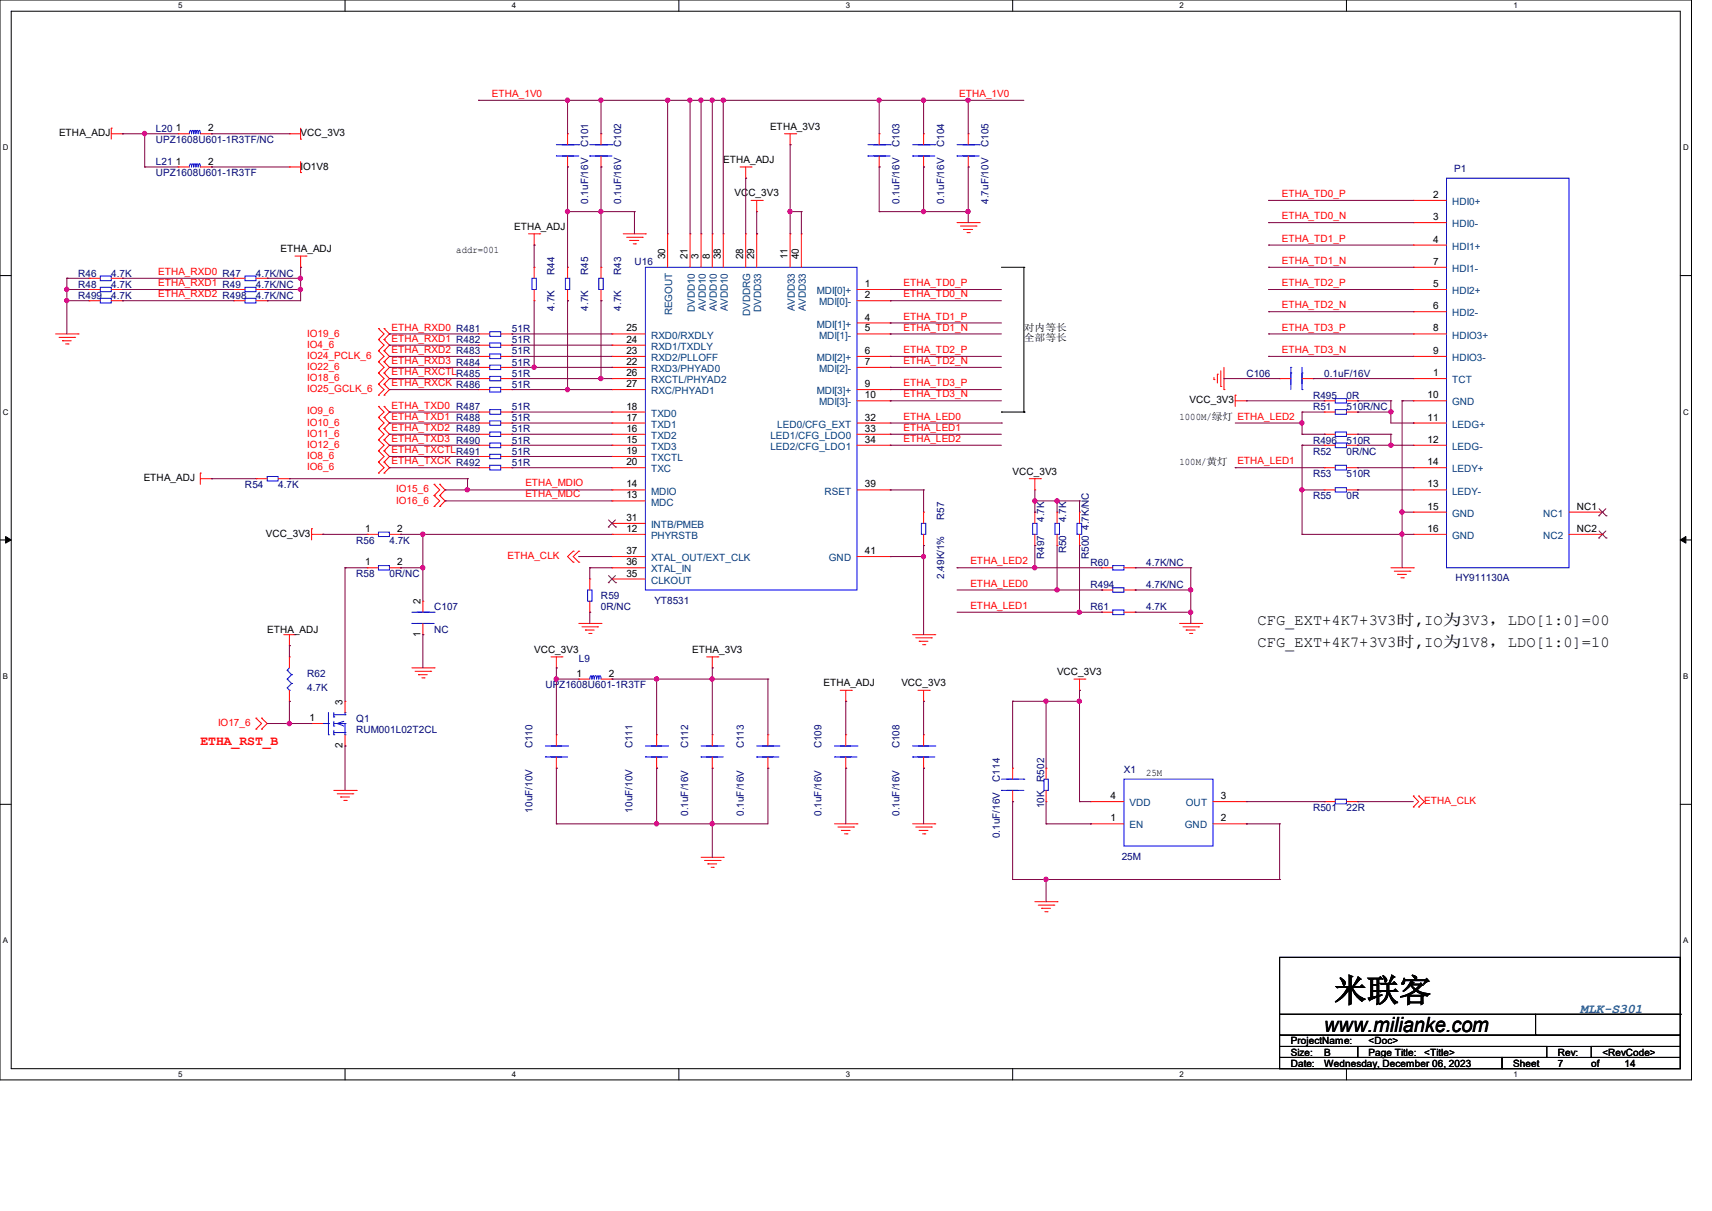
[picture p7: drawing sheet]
<svg xmlns="http://www.w3.org/2000/svg" width="297mm" height="210mm" viewBox="0 0 297 210" stroke-linecap="round" stroke-linejoin="round" font-family="sans-serif">
<defs><g id="words">
<text font-size="5.6" x="231.5" y="173.7">米联客</text>
<text font-size="3.6" x="229.7" y="178.9">www.milianke.com</text>
<g font-size="2.7">
<text x="218.1" y="108.3">CFG_EXT+4K7+3V3时,IO为3V3，LDO[1:0]=00</text>
<text x="218.1" y="112.2">CFG_EXT+4K7+3V3时,IO为1V8，LDO[1:0]=10</text>
</g>
<text font-size="2.3" fill="#f00" x="34.8" y="129.3">ETHA_RST_B</text>
<text font-size="2.3" fill="#008080" x="274.2" y="175.6">MLK-S301</text>
<g font-size="1.7" fill="#f00">
<text x="85.3" y="16.8">ETHA_1V0</text>
<text x="166.4" y="16.8">ETHA_1V0</text>
<text x="222.4" y="34.2">ETHA_TD0_P</text>
<text x="222.4" y="38">ETHA_TD0_N</text>
<text x="222.4" y="41.9">ETHA_TD1_P</text>
<text x="27.4" y="47.7">ETHA_RXD0 R47</text>
<text x="222.4" y="45.8">ETHA_TD1_N</text>
<text x="27.4" y="49.6">ETHA_RXD1 R49</text>
<text x="27.4" y="51.6">ETHA_RXD2 R498</text>
<text x="156.8" y="51.6">ETHA_TD0_N</text>
<text x="156.8" y="49.6">ETHA_TD0_P</text>
<text x="222.4" y="49.6">ETHA_TD2_P</text>
<text x="222.4" y="53.5">ETHA_TD2_N</text>
<text x="53.3" y="58.4">IO19_6</text>
<text x="67.9" y="57.3">ETHA_RXD0 R481</text>
<text x="67.9" y="59.3">ETHA_RXD1 R482</text>
<text x="156.8" y="57.3">ETHA_TD1_N</text>
<text x="156.8" y="55.4">ETHA_TD1_P</text>
<text x="222.4" y="57.3">ETHA_TD3_P</text>
<text x="53.3" y="64.2">IO22_6</text>
<text x="53.3" y="62.2">IO24_PCLK_6</text>
<text x="53.3" y="60.3">IO4_6</text>
<text x="67.9" y="61.2">ETHA_RXD2 R483</text>
<text x="67.9" y="63.1">ETHA_RXD3 R484</text>
<text x="67.9" y="65.1">ETHA_RXCTLR485</text>
<text x="156.8" y="63.1">ETHA_TD2_N</text>
<text x="156.8" y="61.2">ETHA_TD2_P</text>
<text x="222.4" y="61.2">ETHA_TD3_N</text>
<text x="53.3" y="68">IO25_GCLK_6</text>
<text x="53.3" y="66.1">IO18_6</text>
<text x="53.3" y="71.9">IO9_6</text>
<text x="67.9" y="67">ETHA_RXCK R486</text>
<text x="67.9" y="70.9">ETHA_TXD0 R487</text>
<text x="156.8" y="67">ETHA_TD3_P</text>
<text x="156.8" y="68.9">ETHA_TD3_N</text>
<text x="53.3" y="77.7">IO12_6</text>
<text x="53.3" y="75.7">IO11_6</text>
<text x="53.3" y="73.8">IO10_6</text>
<text x="67.9" y="72.8">ETHA_TXD1 R488</text>
<text x="67.9" y="74.7">ETHA_TXD2 R489</text>
<text x="67.9" y="76.6">ETHA_TXD3 R490</text>
<text x="156.8" y="76.6">ETHA_LED2</text>
<text x="156.8" y="74.7">ETHA_LED1</text>
<text x="156.8" y="72.8">ETHA_LED0</text>
<text x="53.3" y="81.5">IO6_6</text>
<text x="53.3" y="79.6">IO8_6</text>
<text x="67.9" y="78.6">ETHA_TXCTLR491</text>
<text x="67.9" y="80.5">ETHA_TXCK R492</text>
<text x="214.7" y="80.5">ETHA_LED1</text>
<text x="68.7" y="85.4">IO15_6</text>
<text x="68.7" y="87.3">IO16_6</text>
<text x="91.1" y="86.3">ETHA_MDC</text>
<text x="91.1" y="84.4">ETHA_MDIO</text>
<text x="88.1" y="97">ETHA_CLK</text>
<text x="168.4" y="97.9">ETHA_LED2</text>
<text x="168.4" y="101.7">ETHA_LED0</text>
<text x="168.4" y="105.6">ETHA_LED1</text>
<text x="37.8" y="125.9">IO17_6</text>
<text x="247.1" y="139.4">ETHA_CLK</text>
</g>
<g font-size="1.7">
<text x="10.2" y="23.6">ETHA_ADJ</text>
<text x="30.5" y="22.8">1</text>
<text x="36.1" y="22.8">2</text>
<text x="52.2" y="23.6">VCC_3V3</text>
<text x="133.6" y="22.5">ETHA_3V3</text>
<text x="30.5" y="28.5">1</text>
<text x="36.1" y="28.5">2</text>
<text x="52.2" y="29.4">IO1V8</text>
<text x="125.5" y="28.3">ETHA_ADJ</text>
<text x="127.4" y="34">VCC_3V3</text>
<text x="248.6" y="34.3">2</text>
<text x="89.2" y="39.8">ETHA_ADJ</text>
<text x="248.6" y="38.2">3</text>
<text x="48.7" y="43.7">ETHA_ADJ</text>
<text x="79.2" y="43.9">addr=001</text>
<text x="115.4" y="45" transform="rotate(-90 115.4 45)">30</text>
<text x="119.3" y="45" transform="rotate(-90 119.3 45)">21</text>
<text x="121.2" y="45" transform="rotate(-90 121.2 45)">3</text>
<text x="123.1" y="45" transform="rotate(-90 123.1 45)">8</text>
<text x="125" y="45" transform="rotate(-90 125 45)">38</text>
<text x="128.9" y="45" transform="rotate(-90 128.9 45)">28</text>
<text x="130.8" y="45" transform="rotate(-90 130.8 45)">29</text>
<text x="136.6" y="45" transform="rotate(-90 136.6 45)">11</text>
<text x="138.6" y="45" transform="rotate(-90 138.6 45)">40</text>
<text x="248.6" y="42.1">4</text>
<text x="248.6" y="45.9">7</text>
<text x="150" y="49.8">1</text>
<text x="150" y="51.7">2</text>
<text x="248.6" y="49.8">5</text>
<text x="248.6" y="53.6">6</text>
<text x="108.7" y="57.5">25</text>
<text x="108.7" y="59.4">24</text>
<text x="150" y="55.6">4</text>
<text x="150" y="57.5">5</text>
<text x="177.6" y="57.4">对内等长</text>
<text x="177.6" y="59.1">全部等长</text>
<text x="248.6" y="57.5">8</text>
<text x="108.7" y="61.4">23</text>
<text x="108.7" y="63.3">22</text>
<text x="108.7" y="65.2">26</text>
<text x="150" y="61.4">6</text>
<text x="150" y="63.3">7</text>
<text x="248.6" y="61.4">9</text>
<text x="248.6" y="65.2">1</text>
<text x="108.7" y="67.1">27</text>
<text x="108.7" y="71">18</text>
<text x="150" y="67.1">9</text>
<text x="150" y="69.1">10</text>
<text x="206.4" y="70">VCC_3V3</text>
<text x="247.6" y="69.1">10</text>
<text x="108.7" y="72.9">17</text>
<text x="108.7" y="74.9">16</text>
<text x="108.7" y="76.8">15</text>
<text x="150" y="72.9">32</text>
<text x="150" y="74.9">33</text>
<text x="150" y="76.8">34</text>
<text x="204.6" y="72.9">1000M/绿灯 ETHA_LED2</text>
<text x="247.6" y="72.9">11</text>
<text x="247.6" y="76.8">12</text>
<text x="24.9" y="83.5">ETHA_ADJ</text>
<text x="108.7" y="78.7">19</text>
<text x="108.7" y="80.7">20</text>
<text x="175.7" y="82.3">VCC_3V3</text>
<text x="204.6" y="80.6">100M/黄灯</text>
<text x="247.6" y="80.7">14</text>
<text x="108.7" y="84.5">14</text>
<text x="108.7" y="86.4">13</text>
<text x="150" y="84.5">39</text>
<text x="247.6" y="84.5">13</text>
<text x="247.6" y="88.4">15</text>
<text x="273.6" y="88.4">NC1</text>
<text x="46.1" y="93.1">VCC_3V3</text>
<text x="63.3" y="92.2">1</text>
<text x="68.9" y="92.2">2</text>
<text x="108.7" y="90.3">31</text>
<text x="108.7" y="92.2">12</text>
<text x="247.6" y="92.2">16</text>
<text x="273.6" y="92.2">NC2</text>
<text x="63.3" y="98">1</text>
<text x="68.9" y="98">2</text>
<text x="108.7" y="98">36</text>
<text x="108.7" y="96.1">37</text>
<text x="108.7" y="100">35</text>
<text x="150" y="96.1">41</text>
<text x="72.9" y="104.8" transform="rotate(-90 72.9 104.8)">2</text>
<text x="46.4" y="109.7">ETHA_ADJ</text>
<text x="72.9" y="110.4" transform="rotate(-90 72.9 110.4)">1</text>
<text x="92.7" y="113.2">VCC_3V3</text>
<text x="120.1" y="113.2">ETHA_3V3</text>
<text x="100" y="117.3">1</text>
<text x="105.6" y="117.3">2</text>
<text x="142.9" y="119">ETHA_ADJ</text>
<text x="156.4" y="119">VCC_3V3</text>
<text x="183.4" y="117">VCC_3V3</text>
<text x="53.7" y="125">1</text>
<text x="59.4" y="122.2" transform="rotate(-90 59.4 122.2)">3</text>
<text x="59.4" y="129.7" transform="rotate(-90 59.4 129.7)">2</text>
<text x="198.8" y="134.6">25M</text>
<text x="192.7" y="138.6">4</text>
<text x="192.7" y="142.4">1</text>
<text x="211.8" y="138.6">3</text>
<text x="211.8" y="142.4">2</text>
<text x="223.9" y="185">Date:</text>
<text x="223.9" y="181.1">ProjectName:</text>
<text x="223.9" y="183.1">Size:</text>
<text x="229.7" y="183.1">B</text>
<text x="229.7" y="185">Wednesday, December 06, 2023</text>
<text x="237.4" y="183.1">Page Title:</text>
<text x="237.4" y="181.1">&lt;Doc&gt;</text>
<text x="247.1" y="183.1">&lt;Title&gt;</text>
<text x="262.5" y="185">Sheet</text>
<text x="270.2" y="183.1">Rev:</text>
<text x="270.2" y="185">7</text>
<text x="276" y="185">of</text>
<text x="278" y="183.1">&lt;RevCode&gt;</text>
<text x="281.8" y="185">14</text>
</g>
<g font-size="1.7" fill="#000080">
<text x="27.1" y="22.9">L20</text>
<text x="27.1" y="24.8">UPZ1608U601-1R3TF/NC</text>
<text x="27.1" y="28.7">L21</text>
<text x="102" y="25.5" transform="rotate(-90 102 25.5)">C101</text>
<text x="107.8" y="25.5" transform="rotate(-90 107.8 25.5)">C102</text>
<text x="156" y="25.5" transform="rotate(-90 156 25.5)">C103</text>
<text x="163.8" y="25.5" transform="rotate(-90 163.8 25.5)">C104</text>
<text x="171.5" y="25.5" transform="rotate(-90 171.5 25.5)">C105</text>
<text x="252.3" y="29.8">P1</text>
<text x="27.1" y="30.6">UPZ1608U601-1R3TF</text>
<text x="102" y="35.3" transform="rotate(-90 102 35.3)">0.1uF/16V</text>
<text x="107.8" y="35.3" transform="rotate(-90 107.8 35.3)">0.1uF/16V</text>
<text x="156" y="35.3" transform="rotate(-90 156 35.3)">0.1uF/16V</text>
<text x="163.8" y="35.3" transform="rotate(-90 163.8 35.3)">0.1uF/16V</text>
<text x="171.5" y="35.3" transform="rotate(-90 171.5 35.3)">4.7uF/10V</text>
<text x="13.5" y="48">R46</text>
<text x="19.3" y="48">4.7K</text>
<text x="44.4" y="48">4.7K/NC</text>
<text x="96.2" y="47.7" transform="rotate(-90 96.2 47.7)">R44</text>
<text x="102" y="47.7" transform="rotate(-90 102 47.7)">R45</text>
<text x="107.8" y="47.7" transform="rotate(-90 107.8 47.7)">R43</text>
<text x="110.1" y="46">U16</text>
<text x="13.5" y="51.8">R499</text>
<text x="13.5" y="49.9">R48</text>
<text x="19.3" y="51.8">4.7K</text>
<text x="19.3" y="49.9">4.7K</text>
<text x="44.4" y="49.9">4.7K/NC</text>
<text x="44.4" y="51.8">4.7K/NC</text>
<text x="96.2" y="53.9" transform="rotate(-90 96.2 53.9)">4.7K</text>
<text x="102" y="53.9" transform="rotate(-90 102 53.9)">4.7K</text>
<text x="107.8" y="53.9" transform="rotate(-90 107.8 53.9)">4.7K</text>
<text x="88.8" y="57.6">51R</text>
<text x="88.8" y="59.5">51R</text>
<text x="88.8" y="65.3">51R</text>
<text x="88.8" y="63.4">51R</text>
<text x="88.8" y="61.5">51R</text>
<text x="216.2" y="65.3">C106</text>
<text x="229.7" y="65.3">0.1uF/16V</text>
<text x="88.8" y="71.1">51R</text>
<text x="88.8" y="67.3">51R</text>
<text x="227.8" y="71.1">R51</text>
<text x="227.8" y="69.2">R495</text>
<text x="233.6" y="71.1">510R/NC</text>
<text x="233.6" y="69.2">0R</text>
<text x="88.8" y="76.9">51R</text>
<text x="88.8" y="75">51R</text>
<text x="88.8" y="73.1">51R</text>
<text x="227.8" y="76.9">R496</text>
<text x="233.6" y="76.9">510R</text>
<text x="88.8" y="80.8">51R</text>
<text x="88.8" y="78.8">51R</text>
<text x="227.8" y="78.8">R52</text>
<text x="227.8" y="82.7">R53</text>
<text x="233.6" y="78.8">0R/NC</text>
<text x="233.6" y="82.7">510R</text>
<text x="42.5" y="84.6">R54</text>
<text x="48.2" y="84.6">4.7K</text>
<text x="227.8" y="86.6">R55</text>
<text x="233.6" y="86.6">0R</text>
<text x="61.8" y="94.3">R56</text>
<text x="67.6" y="94.3">4.7K</text>
<text x="163.8" y="90.2" transform="rotate(-90 163.8 90.2)">R57</text>
<text x="181.1" y="90.6" transform="rotate(-90 181.1 90.6)">4.7K</text>
<text x="185" y="96" transform="rotate(-90 185 96)">R50</text>
<text x="185" y="90.5" transform="rotate(-90 185 90.5)">4.7K</text>
<text x="61.8" y="100.1">R58</text>
<text x="67.6" y="100.1">0R/NC</text>
<text x="163.8" y="100.4" transform="rotate(-90 163.8 100.4)">2.49K/1%</text>
<text x="181.1" y="96.9" transform="rotate(-90 181.1 96.9)">R497</text>
<text x="188.9" y="96.9" transform="rotate(-90 188.9 96.9)">R500 4.7K/NC</text>
<text x="189.2" y="98.1">R60</text>
<text x="198.8" y="98.1">4.7K/NC</text>
<text x="252.5" y="100.8">HY911130A</text>
<text x="75.3" y="105.9">C107</text>
<text x="104.3" y="103.9">R59</text>
<text x="104.3" y="105.9">0R/NC</text>
<text x="113.5" y="104.7">YT8531</text>
<text x="189.2" y="102">R494</text>
<text x="189.2" y="105.9">R61</text>
<text x="198.8" y="102">4.7K/NC</text>
<text x="198.8" y="105.9">4.7K</text>
<text x="75.3" y="109.7">NC</text>
<text x="53.3" y="117.4">R62</text>
<text x="53.3" y="119.8">4.7K</text>
<text x="94.6" y="119.4">UPZ1608U601-1R3TF</text>
<text x="100.4" y="114.8">L9</text>
<text x="61.8" y="125.2">Q1</text>
<text x="61.8" y="127.1">RUM001L02T2CL</text>
<text x="92.4" y="129.7" transform="rotate(-90 92.4 129.7)">C110</text>
<text x="109.7" y="129.7" transform="rotate(-90 109.7 129.7)">C111</text>
<text x="119.4" y="129.7" transform="rotate(-90 119.4 129.7)">C112</text>
<text x="129" y="129.7" transform="rotate(-90 129 129.7)">C113</text>
<text x="142.5" y="129.7" transform="rotate(-90 142.5 129.7)">C109</text>
<text x="156" y="129.7" transform="rotate(-90 156 129.7)">C108</text>
<text x="173.4" y="135.5" transform="rotate(-90 173.4 135.5)">C114</text>
<text x="181.1" y="135.5" transform="rotate(-90 181.1 135.5)">R502</text>
<text x="195" y="134.1">X1</text>
<text x="92.4" y="140.9" transform="rotate(-90 92.4 140.9)">10uF/10V</text>
<text x="109.7" y="140.9" transform="rotate(-90 109.7 140.9)">10uF/10V</text>
<text x="119.4" y="141.5" transform="rotate(-90 119.4 141.5)">0.1uF/16V</text>
<text x="129" y="141.5" transform="rotate(-90 129 141.5)">0.1uF/16V</text>
<text x="142.5" y="141.5" transform="rotate(-90 142.5 141.5)">0.1uF/16V</text>
<text x="156" y="141.5" transform="rotate(-90 156 141.5)">0.1uF/16V</text>
<text x="181.1" y="140.2" transform="rotate(-90 181.1 140.2)">10K</text>
<text x="227.8" y="140.6">R501</text>
<text x="233.6" y="140.6">22R</text>
<text x="173.4" y="145.4" transform="rotate(-90 173.4 145.4)">0.1uF/16V</text>
<text x="194.6" y="149.1">25M</text>
</g>
<g font-size="1.7" fill="#004080">
<text x="251.9" y="35.6">HDI0+</text>
<text x="251.9" y="39.4">HDI0-</text>
<text x="251.9" y="43.3">HDI1+</text>
<text x="251.9" y="47.2">HDI1-</text>
<text x="141.7" y="51">MDI[0]+</text>
<text x="142.1" y="53">MDI[0]-</text>
<text x="251.9" y="51">HDI2+</text>
<text x="112.9" y="58.7">RXD0/RXDLY</text>
<text x="116.6" y="54.7" transform="rotate(-90 116.6 54.7)">REGOUT</text>
<text x="120.5" y="54.1" transform="rotate(-90 120.5 54.1)">DVDD10</text>
<text x="122.4" y="54" transform="rotate(-90 122.4 54)">AVDD10</text>
<text x="124.4" y="54" transform="rotate(-90 124.4 54)">AVDD10</text>
<text x="126.3" y="54" transform="rotate(-90 126.3 54)">AVDD10</text>
<text x="130.2" y="54.7" transform="rotate(-90 130.2 54.7)">DVDDRG</text>
<text x="132.1" y="54.1" transform="rotate(-90 132.1 54.1)">DVDD33</text>
<text x="137.9" y="54" transform="rotate(-90 137.9 54)">AVDD33</text>
<text x="139.8" y="54" transform="rotate(-90 139.8 54)">AVDD33</text>
<text x="141.7" y="56.8">MDI[1]+</text>
<text x="142.1" y="58.7">MDI[1]-</text>
<text x="251.9" y="54.9">HDI2-</text>
<text x="251.9" y="58.7">HDIO3+</text>
<text x="112.9" y="60.7">RXD1/TXDLY</text>
<text x="112.9" y="62.6">RXD2/PLLOFF</text>
<text x="112.9" y="64.5">RXD3/PHYAD0</text>
<text x="141.7" y="62.6">MDI[2]+</text>
<text x="142.1" y="64.5">MDI[2]-</text>
<text x="251.9" y="62.6">HDIO3-</text>
<text x="112.9" y="66.5">RXCTL/PHYAD2</text>
<text x="112.9" y="68.4">RXC/PHYAD1</text>
<text x="141.7" y="68.4">MDI[3]+</text>
<text x="142.1" y="70.3">MDI[3]-</text>
<text x="251.9" y="66.5">TCT</text>
<text x="251.9" y="70.3">GND</text>
<text x="112.9" y="72.3">TXD0</text>
<text x="112.9" y="74.2">TXD1</text>
<text x="112.9" y="76.1">TXD2</text>
<text x="133.6" y="76.1">LED1/CFG_LDO0</text>
<text x="134.8" y="74.2">LED0/CFG_EXT</text>
<text x="251.9" y="74.2">LEDG+</text>
<text x="112.9" y="78">TXD3</text>
<text x="112.9" y="80">TXCTL</text>
<text x="112.9" y="81.9">TXC</text>
<text x="133.6" y="78">LED2/CFG_LDO1</text>
<text x="251.9" y="78">LEDG-</text>
<text x="251.9" y="81.9">LEDY+</text>
<text x="112.9" y="85.8">MDIO</text>
<text x="112.9" y="87.7">MDC</text>
<text x="143" y="85.8">RSET</text>
<text x="251.9" y="85.8">LEDY-</text>
<text x="251.9" y="89.6">GND</text>
<text x="267.7" y="89.6">NC1</text>
<text x="112.9" y="91.6">INTB/PMEB</text>
<text x="112.9" y="93.5">PHYRSTB</text>
<text x="251.9" y="93.5">GND</text>
<text x="267.7" y="93.5">NC2</text>
<text x="112.9" y="99.3">XTAL_IN</text>
<text x="112.9" y="97.3">XTAL_OUT/EXT_CLK</text>
<text x="112.9" y="101.2">CLKOUT</text>
<text x="143.8" y="97.3">GND</text>
<text x="196" y="139.8">VDD</text>
<text x="196" y="143.7">EN</text>
<text x="205.6" y="143.7">GND</text>
<text x="205.7" y="139.8">OUT</text>
</g>
<g font-size="1.4">
<text x="30.9" y="1.4">5</text>
<text x="88.8" y="1.4">4</text>
<text x="146.7" y="1.4">3</text>
<text x="204.6" y="1.4">2</text>
<text x="262.6" y="1.4">1</text>
<text x=".5" y="26.1">D</text>
<text x="292" y="26.1">D</text>
<text x=".5" y="71.9">C</text>
<text x="292" y="71.9">C</text>
<text x=".5" y="117.8">B</text>
<text x="292" y="117.8">B</text>
<text x=".5" y="163.6">A</text>
<text x="292" y="163.6">A</text>
<text x="30.9" y="186.8">5</text>
<text x="88.8" y="186.8">4</text>
<text x="146.7" y="186.8">3</text>
<text x="204.6" y="186.8">2</text>
<text x="262.6" y="186.8">1</text>
</g>
</g></defs>
<path d="M0 0h293.5v187.3h-293.5zM1.9 1.9h289.6v183.4h-289.6z" fill="none" stroke="#000" stroke-width=".17"/>
<g fill="#fff">
<path d="M30.9 .2h.8v1.5h-.8z"/>
<path d="M30.9 185.5h.8v1.6h-.8z"/>
</g>
<path d="M59.9 0v1.9M59.9 185.3v2" fill="none" stroke="#000" stroke-width=".17"/>
<g fill="#fff">
<path d="M88.8 .2h.8v1.5h-.8z"/>
<path d="M88.8 185.5h.8v1.6h-.8z"/>
</g>
<path d="M117.8 0v1.9M117.8 185.3v2" fill="none" stroke="#000" stroke-width=".17"/>
<g fill="#fff">
<path d="M146.7 .2h.8v1.5h-.8z"/>
<path d="M146.7 185.5h.8v1.6h-.8z"/>
</g>
<path d="M175.7 0v1.9M175.7 185.3v2" fill="none" stroke="#000" stroke-width=".17"/>
<g fill="#fff">
<path d="M204.6 .2h.8v1.5h-.8z"/>
<path d="M204.6 185.5h.8v1.6h-.8z"/>
</g>
<path d="M233.6 0v1.9M233.6 185.3v2" fill="none" stroke="#000" stroke-width=".17"/>
<g fill="#fff">
<path d="M262.6 .2h.7v1.5h-.7z"/>
<path d="M262.6 185.5h.7v1.6h-.7z"/>
<path d="M.5 24.8h1v1.6h-1z"/>
<path d="M292 24.8h1v1.6h-1z"/>
<path d="M.5 70.7h1v1.5h-1z"/>
<path d="M292 70.7h1v1.5h-1z"/>
</g>
<path d="M0 47.8h1.9M291.5 47.8h2" fill="none" stroke="#000" stroke-width=".17"/>
<g fill="#fff">
<path d="M.5 116.5h.9v1.6h-.9z"/>
<path d="M292 116.5h.9v1.6h-.9z"/>
</g>
<path d="M0 93.6h1.9M291.5 93.6h2" fill="none" stroke="#000" stroke-width=".17"/>
<path d="M1 93l.9 .6-.9 .6zM291.5 93.6l1-.6v1.2z" fill="#000" stroke="#000" stroke-width=".17"/>
<g fill="#fff">
<path d="M.5 162.4h.9v1.5h-.9z"/>
<path d="M292 162.4h.9v1.5h-.9z"/>
</g>
<g fill="none" stroke="#000" stroke-width=".17">
<path d="M173.7 46.4h3.9M177.6 46.4h.1M177.6 46.4v25.1M173.7 71.5h.1M173.7 71.5h3.9M177.6 71.5h.1M0 139.5h1.9M291.5 139.5h2M222 166h69.5v13.5h-69.5zM222 179.5h69.5v2h-69.5zM222 175.9h69.5M266.4 179.5h.1"/>
<path d="M266.4 175.9v3.6M291.5 175.9h.1M222 181.5h13.5v1.9h-13.5zM222 183.4h38.6v1.9h-38.6zM235.5 181.5h32.9v1.9h-32.9zM260.6 183.4h30.9v1.9h-30.9zM276.1 181.5h15.4v1.9h-15.4z"/>
</g>
<g fill="none" stroke="#f00" stroke-width=".17">
<path d="M19.3 22.2h.1M19.3 23.2h2M19.3 22.2v1.9M21.3 23.2h.1M30.9 23.2h.1M30.9 29h.1M30.9 23.2h2M30.9 29h2M34.8 23.2h1.9M34.8 29h1.9M36.7 23.2h.1M36.7 29h.1"/>
<path d="M50.2 23.2h.1M50.2 29h.1M50.2 23.2h2M50.2 29h2M52.2 24.1h.1M52.2 29.9h.1M52.2 22.2v1.9M52.2 28v1.9M98.5 29h.1M98.5 23.2h.1M98.5 23.2v1.9M98.5 27.1v1.9"/>
<path d="M104.3 29h.1M104.3 23.2h.1M104.3 23.2v1.9M104.3 27.1v1.9M128.4 29h1.9M129.4 30.9h.1M129.4 29v1.9M130.3 29h.1M130.3 34.8h1.9M131.3 36.7h.1M131.3 34.8v1.9M132.2 34.8h.1"/>
<path d="M136.1 23.2h1.9M137.1 25.1h.1M137.1 23.2v1.9M138 23.2h.1M152.5 29h.1M152.5 23.2h.1M152.5 23.2v1.9M152.5 27.1v1.9M160.2 29h.1M160.2 23.2h.1M160.2 23.2v1.9M160.2 27.1v1.9"/>
<path d="M166 38.6h3.9M166.6 39.2h2.7M167.2 39.8h.1M167.2 39.8h1.5M168 29h.1M168 23.2h.1M168 23.2v1.9M168 27.1v1.9M169.3 39.2h.1M169.9 38.6h.1M245.2 34.8h.1M245.2 38.6h.1"/>
<path d="M245.2 38.6h5.8M245.2 34.8h5.8M9.7 57.9h3.8M10.2 58.5h2.8M10.8 59.1h.1M10.8 59.1h1.6M11.4 59.6h.4M11.8 59.6h.1M13 58.5h.1M13.5 57.9h.1M15.5 48.3h.1M15.5 52.2h.1"/>
<path d="M15.5 50.2h.1M15.5 48.3h1.9M15.5 52.2h1.9M15.5 50.2h1.9M19.3 48.3h2M19.3 52.2h2M19.3 50.2h2M21.3 48.3h.1M21.3 52.2h.1M21.3 50.2h.1M40.6 48.3h.1M40.6 50.2h.1"/>
<path d="M40.6 52.2h.1M40.6 48.3h1.9M40.6 52.2h1.9M40.6 50.2h1.9M44.4 48.3h2M44.4 52.2h2M44.4 50.2h2M46.4 48.3h.1M46.4 50.2h.1M46.4 52.2h.1M51.2 44.4h1.9M52.2 46.4h.1"/>
<path d="M52.2 44.4v2M53.1 44.4h.1M65.7 57h.1M65.7 58.9h.1M65.7 57l.9 .9-.9 1M65.7 58.9l.9 1-.9 .9M66.6 58.9h.1M66.6 57h.1M66.6 57l1 .9-1 1M66.6 58.9l1 1-1 .9M83 57.9h.1M83 59.9h.1"/>
<path d="M83 57.9h2M83 59.9h2M86.9 57.9h1.9M86.9 59.9h1.9M88.8 57.9h.1M88.8 59.9h.1M91.7 40.6h1.9M92.7 42.5h.1M92.7 46.4h.1M92.7 52.2h.1M92.7 40.6v1.9M92.7 46.4v1.9"/>
<path d="M92.7 50.2v2M93.6 40.6h.1M98.5 46.4h.1M98.5 52.2h.1M98.5 46.4v1.9M98.5 50.2v2M104.3 46.4h.1M104.3 52.2h.1M104.3 46.4v1.9M104.3 50.2v2M106.2 57.9h.1M106.2 59.9h.1"/>
<path d="M106.2 57.9h5.8M106.2 59.9h5.8M108.1 40.6h3.9M108.7 41.1h2.7M109.3 41.7h.1M109.3 41.7h1.5M109.9 42.3h.3M110.2 42.3h.1M111.4 41.1h.1M112 40.6h.1M115.8 40.6h.1M115.8 40.6v5.8"/>
<path d="M119.7 40.6h.1M119.7 40.6v5.8M121.6 40.6h.1M121.6 40.6v5.8M123.6 40.6h.1M123.6 40.6v5.8M125.5 40.6h.1M125.5 40.6v5.8M129.4 40.6h.1M129.4 40.6v5.8M131.3 40.6h.1M131.3 40.6v5.8"/>
<path d="M137.1 40.6h.1M137.1 40.6v5.8M139 40.6h.1M139 40.6v5.8M148.7 57.9h5.7M148.7 52.2h5.7M148.7 50.2h5.7M148.7 56h5.7M154.4 50.2h.1M154.4 52.2h.1M154.4 56h.1M154.4 57.9h.1"/>
<path d="M167.8 40.3h.3M168.1 40.3h.1M245.2 42.5h.1M245.2 46.4h.1M245.2 50.2h.1M245.2 54.1h.1M245.2 57.9h.1M245.2 57.9h5.8M245.2 42.5h5.8M245.2 46.4h5.8M245.2 50.2h5.8M245.2 54.1h5.8"/>
<path d="M65.7 62.7h.1M65.7 64.7h.1M65.7 60.8h.1M65.7 66.6h.1M65.7 68.5h.1M65.7 76.3h.1M65.7 78.2h.1M65.7 74.3h.1M65.7 70.5h.1M65.7 72.4h.1M65.7 74.3l.9 1-.9 1M65.7 62.7l.9 1-.9 1"/>
<path d="M65.7 60.8l.9 1-.9 .9M65.7 66.6l.9 1-.9 .9M65.7 64.7l.9 1-.9 .9M65.7 76.3l.9 .9-.9 1M65.7 78.2l.9 1-.9 .9M65.7 70.5l.9 1-.9 .9M65.7 72.4l.9 1-.9 .9M66.6 64.7h.1M66.6 62.7h.1M66.6 60.8h.1M66.6 68.5h.1M66.6 66.6h.1"/>
<path d="M66.6 78.2h.1M66.6 76.3h.1M66.6 74.3h.1M66.6 72.4h.1M66.6 70.5h.1M66.6 76.3l1 .9-1 1M66.6 62.7l1 1-1 1M66.6 60.8l1 1-1 .9M66.6 66.6l1 1-1 .9M66.6 64.7l1 1-1 .9M66.6 74.3l1 1-1 1M66.6 78.2l1 1-1 .9"/>
<path d="M66.6 70.5l1 1-1 .9M66.6 72.4l1 1-1 .9M83 77.2h.1M83 65.7h.1M83 75.3h.1M83 63.7h.1M83 73.4h.1M83 61.8h.1M83 71.5h.1M83 79.2h.1M83 67.6h.1M83 77.2h2"/>
<path d="M83 65.7h2M83 75.3h2M83 63.7h2M83 71.5h2M83 73.4h2M83 61.8h2M83 79.2h2M83 67.6h2M86.9 77.2h1.9M86.9 65.7h1.9M86.9 75.3h1.9M86.9 63.7h1.9"/>
<path d="M86.9 71.5h1.9M86.9 73.4h1.9M86.9 61.8h1.9M86.9 79.2h1.9M86.9 67.6h1.9M88.8 77.2h.1M88.8 65.7h.1M88.8 75.3h.1M88.8 63.7h.1M88.8 73.4h.1M88.8 61.8h.1M88.8 71.5h.1"/>
<path d="M88.8 79.2h.1M88.8 67.6h.1M106.2 61.8h.1M106.2 63.7h.1M106.2 65.7h.1M106.2 67.6h.1M106.2 71.5h.1M106.2 73.4h.1M106.2 75.3h.1M106.2 77.2h.1M106.2 79.2h.1M106.2 77.2h5.8"/>
<path d="M106.2 65.7h5.8M106.2 75.3h5.8M106.2 63.7h5.8M106.2 71.5h5.8M106.2 73.4h5.8M106.2 61.8h5.8M106.2 79.2h5.8M106.2 67.6h5.8M148.7 69.5h5.7M148.7 77.2h5.7M148.7 75.3h5.7M148.7 63.7h5.7"/>
<path d="M148.7 73.4h5.7M148.7 61.8h5.7M148.7 67.6h5.7M154.4 61.8h.1M154.4 63.7h.1M154.4 67.6h.1M154.4 69.5h.1M154.4 73.4h.1M154.4 75.3h.1M154.4 77.2h.1M210.6 65.8h.1M210.6 65.4v.4"/>
<path d="M211.2 64.9h.1M211.2 64.9v1.5M211.8 67h.1M211.8 64.3v2.7M212.3 67.6h.1M212.3 63.7v3.9M214.3 68.5h.1M214.3 69.5h1.9M214.3 68.5v2M216.2 69.5h.1M222 65.7h.1M222 65.7h1.9"/>
<path d="M225.9 65.7h1.9M227.8 65.7h.1M229.7 77.2h.1M229.7 75.3h.1M229.7 71.5h.1M229.7 69.5h.1M229.7 69.5h1.9M229.7 77.2h1.9M229.7 75.3h1.9M229.7 71.5h1.9M233.6 69.5h1.9M233.6 77.2h1.9"/>
<path d="M233.6 75.3h1.9M233.6 71.5h1.9M235.5 77.2h.1M235.5 75.3h.1M235.5 71.5h.1M235.5 69.5h.1M245.2 61.8h.1M245.2 65.7h.1M245.2 69.5h.1M245.2 73.4h.1M245.2 77.2h.1M245.2 69.5h5.8"/>
<path d="M245.2 77.2h5.8M245.2 65.7h5.8M245.2 73.4h5.8M245.2 61.8h5.8M34.8 82h.1M34.8 83h1.9M34.8 82v2M36.7 83h.1M44.4 83h.1M44.4 83h2M48.3 83h1.9M50.2 83h.1"/>
<path d="M54.1 91.7h.1M54.1 92.7h1.9M54.1 91.7v1.9M56 92.7h.1M63.7 92.7h.1M63.7 98.5h.1M63.7 98.5h2M63.7 92.7h2M65.7 80.1h.1M65.7 82h.1M65.7 80.1l.9 1-.9 .9M66.6 82h.1"/>
<path d="M66.6 80.1h.1M66.6 80.1l1 1-1 .9M67.6 98.5h1.9M67.6 92.7h1.9M69.5 92.7h.1M69.5 98.5h.1M75.3 84h.1M75.3 85.9h.1M75.3 87.8h.1M75.3 84l1 1-1 .9M75.3 85.9l1 1-1 .9M76.3 85.9h.1"/>
<path d="M76.3 84h.1M76.3 87.8h.1M76.3 84l.9 1-.9 .9M76.3 85.9l.9 1-.9 .9M83 81.1h.1M83 81.1h2M86.9 81.1h1.9M88.8 81.1h.1M99.4 95.6h.1M99.4 97.5h.1M99.4 95.6l-.9 .9 .9 1M100.4 95.6h.1"/>
<path d="M100.4 97.5h.1M100.4 95.6l-1 .9 1 1M106.2 81.1h.1M106.2 85h.1M106.2 86.9h.1M106.2 90.8h.1M106.2 98.5h.1M106.2 96.5h.1M106.2 92.7h.1M106.2 98.5h5.8M106.2 92.7h5.8M106.2 81.1h5.8"/>
<path d="M106.2 85h5.8M106.2 86.9h5.8M106.2 90.8h5.8M106.2 96.5h5.8M148.7 85h5.7M148.7 96.5h5.7M154.4 85h.1M154.4 96.5h.1M160.2 94.6h.1M160.2 88.8h.1M160.2 88.8v2M160.2 92.7v1.9"/>
<path d="M178.6 83h1.9M179.5 85h.1M179.5 88.8h.1M179.5 94.6h.1M179.5 83v2M179.5 88.8v2M179.5 92.7v1.9M180.5 83h.1M183.4 88.8h.1M183.4 94.6h.1M183.4 88.8v2M183.4 92.7v1.9"/>
<path d="M187.3 88.8h.1M187.3 94.6h.1M187.3 88.8v2M187.3 92.7v1.9M191.1 98.5h.1M191.1 98.5h1.9M195 98.5h1.9M196.9 98.5h.1M229.7 81.1h.1M229.7 85h.1M229.7 81.1h1.9M229.7 85h1.9"/>
<path d="M233.6 81.1h1.9M233.6 85h1.9M235.5 81.1h.1M235.5 85h.1M241.3 98.5h3.9M241.9 99.1h2.7M242.5 99.6h.1M242.5 99.6h1.5M244.6 99.1h.1M245.2 98.5h.1M245.2 81.1h.1M245.2 85h.1"/>
<path d="M245.2 88.8h.1M245.2 92.7h.1M245.2 92.7h5.8M245.2 81.1h5.8M245.2 85h5.8M245.2 88.8h5.8M272.2 92.7h5.8M272.2 88.8h5.8M278 88.8h.1M278 92.7h.1M49.2 110.1h2M50.2 112h.1"/>
<path d="M50.2 113.9h.1M50.2 110.1v1.9M50.2 113.9v1.9M50.2 119.7v1.9M51.2 110.1h.1M71.5 115.8h3.8M72 116.4h2.7M72.6 117h.1M72.6 117h1.5M73.2 117.6h.4M73.4 110.1h.1M73.4 104.3h.1"/>
<path d="M73.4 104.3v1.9M73.4 108.1v2M73.6 117.6h.1M74.7 116.4h.1M75.3 115.8h.1M95.6 113.9h1.9M96.5 115.8h.1M96.5 113.9v1.9M97.5 113.9h.1M100.4 117.8h.1M100.4 108.1h3.9M100.4 117.8h1.9"/>
<path d="M101 108.7h2.7M101.6 109.3h.1M101.6 109.3h1.5M102.2 109.9h.3M102.3 100.4h.1M102.3 106.2h.1M102.3 100.4v1.9M102.3 104.3v1.9M102.5 109.9h.1M103.7 108.7h.1M104.3 108.1h.1M104.3 117.8h1.9"/>
<path d="M106.2 100.4h.1M106.2 117.8h.1M106.2 100.4h5.8M122.6 113.9h1.9M123.6 115.8h.1M123.6 113.9v1.9M124.5 113.9h.1M145.8 119.7h1.9M146.7 119.7v1.9M147.7 119.7h.1M158.3 110.1h3.9M158.9 110.6h2.7"/>
<path d="M159.3 119.7h1.9M159.5 111.2h.1M159.5 111.2h1.5M160.1 111.8h.3M160.2 119.7v1.9M160.4 111.8h.1M161.2 119.7h.1M161.6 110.6h.1M162.2 110.1h.1M186.3 117.8h1.9M187.3 119.7h.1M187.3 117.8v1.9"/>
<path d="M188.2 117.8h.1M191.1 102.3h.1M191.1 106.2h.1M191.1 102.3h1.9M191.1 106.2h1.9M195 102.3h1.9M195 106.2h1.9M196.9 102.3h.1M196.9 106.2h.1M204.6 108.1h3.9M205.2 108.7h2.7M205.8 109.3h.1"/>
<path d="M205.8 109.3h1.5M206.4 109.9h.4M206.8 109.9h.1M207.9 108.7h.1M208.5 108.1h.1M243 100.2h.5M243.5 100.2h.1M44.4 124.5h.1M44.4 126.4h.1M44.4 124.5l1 1-1 .9M45.4 126.4h.1M45.4 124.5h.1"/>
<path d="M45.4 124.5l1 1-1 .9M50.2 121.6h.1M54.1 125.5h.1M54.1 125.5h1.9M57.9 137.1h3.9M58.5 137.7h2.7M59.1 138.2h.1M59.1 138.2h1.5M59.6 138.8h.5M59.9 129.4h.1M59.9 121.6h.1M59.9 121.6v2"/>
<path d="M59.9 127.4v2M60.1 138.8h.1M61.2 137.7h.1M61.8 137.1h.1M96.5 127.4h.1M96.5 133.2h.1M96.5 127.4v2M96.5 131.3v1.9M113.9 127.4h.1M113.9 133.2h.1M113.9 127.4v2M113.9 131.3v1.9"/>
<path d="M123.6 127.4h.1M123.6 133.2h.1M123.6 127.4v2M123.6 131.3v1.9M133.2 127.4h.1M133.2 133.2h.1M133.2 127.4v2M133.2 131.3v1.9M146.7 121.6h.1M146.7 127.4h.1M146.7 133.2h.1M146.7 127.4v2"/>
<path d="M146.7 131.3v1.9M160.2 121.6h.1M160.2 127.4h.1M160.2 133.2h.1M160.2 127.4v2M160.2 131.3v1.9M175.7 133.2h.1M175.7 139h.1M175.7 133.2v1.9M175.7 137.1v1.9M181.5 133.2h.1M181.5 139h.1"/>
<path d="M181.5 133.2v1.9M181.5 137.1v1.9M189.2 139h.1M189.2 139h5.8M210.4 139h5.8M216.2 139h.1M229.7 139h.1M229.7 139h1.9M233.6 139h1.9M235.5 139h.1M245.2 140h.1M245.2 138h.1"/>
<path d="M245.2 138l.9 1-.9 1M246.1 140h.1M246.1 138h.1M246.1 138l1 1-1 1M121.6 148.7h3.9M122.2 149.2h2.7M122.8 149.8h.1M122.8 149.8h1.5M123.4 150.4h.3M123.7 150.4h.1M124.9 149.2h.1M125.5 148.7h.1"/>
<path d="M144.8 142.9h3.9M145.4 143.4h2.7M146 144h.1M146 144h1.5M146.5 144.6h.4M146.9 144.6h.1M148.1 143.4h.1M148.7 142.9h.1M158.3 142.9h3.9M158.9 143.4h2.7M159.5 144h.1M159.5 144h1.5"/>
<path d="M160.1 144.6h.3M160.4 144.6h.1M161.6 143.4h.1M162.2 142.9h.1M179.5 156.4h3.9M180.1 157h2.7M180.7 157.5h.1M180.7 157.5h1.5M181.3 158.1h.4M181.7 158.1h.1M182.8 157h.1M183.4 156.4h.1"/>
<path d="M189.2 142.9h.1M189.2 142.9h5.8M210.4 142.9h5.8M216.2 142.9h.1"/>
</g>
<g fill="none" stroke="#00f" stroke-width=".17">
<path d="M32.9 23.2v-.3l.2-.3 .1 .6 .1-.3 .2-.3 .1 .6 .1-.5 .2-.1 .1 .2v.4v-.3l.2-.3 .2 .6v-.3l.2-.3 .2 .6M32.9 29l.2-.6 .1 .6 .3-.6 .1 .6 .3-.6 .1 .6 .2-.6 .2 .6 .2-.6 .2 .6M96.5 27.1h.1M96.5 27.1h3.9M96.5 25.1h3.9M99.4 27.1h.1M99.4 25.1h.1M100.4 25.1h.1M102.3 27.1h.1M102.3 27.1h3.9M102.3 25.1h3.9M105.2 27.1h.1"/>
<path d="M105.2 25.1h.1M106.2 25.1h.1M150.6 27.1h.1M150.6 27.1h3.8M150.6 25.1h3.8M153.5 27.1h.1M153.5 25.1h.1M154.4 25.1h.1M158.3 27.1h.1M158.3 27.1h3.9M158.3 25.1h3.9M161.2 27.1h.1"/>
<path d="M161.2 25.1h.1M162.2 25.1h.1M166 27.1h.1M166 27.1h3.9M166 25.1h3.9M168.9 27.1h.1M168.9 25.1h.1M169.9 25.1h.1M251 30.9h21.2v67.6h-21.2zM17.4 47.9h1.9v.8h-1.9zM17.4 51.7h1.9v.8h-1.9zM17.4 49.8h1.9v.8h-1.9z"/>
<path d="M42.5 47.9h1.9v.8h-1.9zM42.5 49.8h1.9v.8h-1.9zM42.5 51.7h1.9v.8h-1.9zM85 57.5h1.9v.8h-1.9zM85 59.5h1.9v.7h-1.9zM92.3 48.3h.7v1.9h-.7zM98.1 48.3h.7v1.9h-.7zM103.9 48.3h.7v1.9h-.7zM112 46.4h36.7v55.9h-36.7zM85 76.8h1.9v.8h-1.9zM85 65.3h1.9v.7h-1.9zM85 74.9h1.9v.8h-1.9z"/>
<path d="M85 63.3h1.9v.8h-1.9zM85 73h1.9v.7h-1.9zM85 61.4h1.9v.8h-1.9zM85 71h1.9v.8h-1.9zM85 78.8h1.9v.7h-1.9zM85 67.2h1.9v.8h-1.9zM223.9 64.7h.1M223.9 63.7h.1M223.9 63.7v3.9M225.9 64.7h.1M225.9 67.6h.1M225.9 63.7v3.9"/>
<path d="M231.6 76.8h2v.8h-2zM231.6 74.9h2v.8h-2zM231.6 71h2v.8h-2zM231.6 69.1h2v.8h-2zM46.4 82.6h1.9v.8h-1.9zM65.7 92.3h1.9v.7h-1.9zM65.7 98.1h1.9v.7h-1.9zM85 80.7h1.9v.8h-1.9zM159.9 90.8h.7v1.9h-.7zM179.2 90.8h.7v1.9h-.7zM183 90.8h.8v1.9h-.8zM186.9 90.8h.8v1.9h-.8z"/>
<path d="M193 98.1h2v.7h-2zM231.6 80.7h2v.8h-2zM231.6 84.6h2v.7h-2zM49.8 116.2h.1M49.8 117.8h.1M49.8 117.8l.8 .7M49.8 116.2l.8 .8M50.2 119.7h.1M50.2 115.8l-.4 .4M50.6 118.5h.1M50.6 117h.1M50.6 118.5l-.8 .8 .4 .4"/>
<path d="M50.6 117l-.8 .8M71.5 108.1h.1M71.5 108.1h3.8M71.5 106.2h3.8M74.3 108.1h.1M74.3 106.2h.1M75.3 106.2h.1M101.9 102.3h.8v2h-.8zM102.3 117.8l.1-.3 .2-.3 .1 .6v-.3l.2-.3 .2 .6 .1-.6h.2l.1 .1v.5v-.3l.3-.3 .1 .6v-.3l.2-.3 .2 .6M193 101.9h2v.8h-2zM193 105.8h2v.8h-2zM56 125.5h1"/>
<path d="M57 125.5h.1M57 127.4h.1M57 123.6v3.8M57.9 124.3h.1M57.9 127.4h.1M57.9 125.9h.1M57.9 125.5h2M57.9 123.6v.7M57.9 125.1v.8M57.9 126.7v.7M57.9 124h2M57.9 127h2"/>
<path d="M59.6 125.1l-1.1 .4 1.1 .4M59.9 125.5h.1M59.9 127.4h.1M59.9 124h.1M59.9 127h.1M59.9 123.6h.1M59.9 123.6v.4M59.9 125.5v1.9M94.6 131.3h.1M94.6 129.4h3.9M94.6 131.3h3.9M95.6 129.4h.1"/>
<path d="M95.6 131.3h.1M98.5 129.4h.1M112 131.3h.1M112 129.4h3.8M112 131.3h3.8M112.9 129.4h.1M112.9 131.3h.1M115.8 129.4h.1M121.6 131.3h.1M121.6 129.4h3.9M121.6 131.3h3.9M122.6 129.4h.1"/>
<path d="M122.6 131.3h.1M125.5 129.4h.1M131.3 131.3h.1M131.3 129.4h3.8M131.3 131.3h3.8M132.2 129.4h.1M132.2 131.3h.1M135.1 129.4h.1M144.8 131.3h.1M144.8 129.4h3.9M144.8 131.3h3.9M145.8 129.4h.1"/>
<path d="M145.8 131.3h.1M148.7 129.4h.1M158.3 131.3h.1M158.3 129.4h3.9M158.3 131.3h3.9M159.3 129.4h.1M159.3 131.3h.1M162.2 129.4h.1M173.7 137.1h.1M173.7 135.1h3.9M173.7 137.1h3.9M174.7 135.1h.1"/>
<path d="M174.7 137.1h.1M177.6 135.1h.1M181.1 135.1h.8v2h-.8zM195 135.1h15.4v11.6h-15.4zM231.6 138.6h2v.8h-2z"/>
</g>
<g fill="none" stroke="#804000" stroke-width=".17">
<path d="M105.5 91.4h.1M105.6 90.2l1.2 1.2M105.6 99.8l1.2 1.2M106.8 90.2l-1.3 1.2M106.8 99.8l-1.3 1.2M106.8 91.4h.1M277.4 89.5h.1M277.4 93.3h.1M277.4 88.2l1.2 1.3M277.4 92.1l1.2 1.2M278.6 88.2l-1.2 1.3M278.6 92.1l-1.2 1.2"/>
<path d="M278.6 89.5h.1M278.6 93.3h.1M105.5 101h.1M106.8 101h.1"/>
</g>
<g fill="none" stroke="#800040" stroke-width=".17">
<path d="M83 17.4h.1M83 17.4h94.6M98.5 17.4h.1M98.5 17.4v5.8M104.3 17.4h.1M104.3 17.4v5.8M115.8 17.4h.1M115.8 17.4v23.2M119.7 17.4h.1M119.7 17.4v23.2M121.6 17.4h.1M121.6 17.4v23.2"/>
<path d="M123.6 17.4h.1M123.6 17.4v23.2M125.5 17.4h.1M125.5 17.4v23.2M152.5 17.4h.1M152.5 17.4v5.8M160.2 17.4h.1M160.2 17.4v5.8M168 17.4h.1M168 17.4v5.8M21.3 23.2h.1M21.3 23.2h9.6"/>
<path d="M25.1 29h.1M25.1 23.2h.1M25.1 29h5.8M25.1 23.2v5.8M36.7 23.2h.1M36.7 29h.1M36.7 23.2h13.5M36.7 29h13.5M98.5 36.7h.1M98.5 29h.1M98.5 36.7h11.6M98.5 29v17.4"/>
<path d="M104.3 36.7h.1M104.3 29h.1M104.3 29v17.4M110.1 36.7h.1M110.1 36.7v3.9M129.4 30.9h.1M129.4 30.9v9.7M131.3 36.7v3.9M137.1 36.7h.1M137.1 25.1h.1M137.1 36.7h1.9M137.1 25.1v15.5"/>
<path d="M139 36.7h.1M139 36.7v3.9M152.5 29h.1M152.5 36.7h.1M152.5 29v7.7M152.5 36.7h15.5M160.2 29h.1M160.2 36.7h.1M160.2 29v7.7M168 29h.1M168 36.7h.1M168 29v9.6"/>
<path d="M220.1 34.8h.1M220.1 38.6h.1M220.1 34.8h25.1M220.1 38.6h25.1M11.6 48.3h.1M11.6 50.2h.1M11.6 52.2h.1M11.6 50.2h3.9M11.6 52.2h3.9M11.6 48.3h3.9M11.6 48.3v9.6M21.3 48.3h.1"/>
<path d="M21.3 50.2h.1M21.3 52.2h.1M21.3 50.2h19.3M21.3 52.2h19.3M21.3 48.3h19.3M46.4 48.3h.1M46.4 50.2h.1M46.4 52.2h.1M46.4 50.2h5.8M46.4 48.3h5.8M52.2 46.4h.1M52.2 48.3h.1"/>
<path d="M52.2 50.2h.1M52.2 46.4v5.8h-5.8M67.6 57.9h.1M67.6 59.9h.1M67.6 57.9h15.4M67.6 59.9h15.4M88.8 57.9h.1M88.8 59.9h.1M88.8 57.9h17.4M88.8 59.9h17.4M92.7 42.5h.1M92.7 42.5v3.9"/>
<path d="M92.7 52.2v11.5M98.5 52.2h.1M98.5 52.2v15.4M104.3 52.2h.1M104.3 52.2v13.5M131.3 40.6h.1M154.4 57.9h.1M154.4 56h.1M154.4 52.2h.1M154.4 50.2h.1M154.4 57.9h19.3M154.4 50.2h19.3"/>
<path d="M154.4 56h19.3M154.4 52.2h19.3M220.1 42.5h.1M220.1 46.4h.1M220.1 50.2h.1M220.1 54.1h.1M220.1 57.9h.1M220.1 57.9h25.1M220.1 42.5h25.1M220.1 46.4h25.1M220.1 50.2h25.1M220.1 54.1h25.1"/>
<path d="M67.6 61.8h.1M67.6 63.7h.1M67.6 65.7h.1M67.6 67.6h.1M67.6 71.5h.1M67.6 73.4h.1M67.6 75.3h.1M67.6 77.2h.1M67.6 79.2h.1M67.6 61.8h15.4M67.6 63.7h15.4M67.6 65.7h15.4"/>
<path d="M67.6 67.6h15.4M67.6 71.5h15.4M67.6 73.4h15.4M67.6 75.3h15.4M67.6 77.2h15.4M67.6 79.2h15.4M88.8 61.8h.1M88.8 65.7h.1M88.8 67.6h.1M88.8 71.5h.1M88.8 73.4h.1M88.8 75.3h.1"/>
<path d="M88.8 77.2h.1M88.8 79.2h.1M88.8 61.8h17.4M88.8 63.7h17.4M88.8 65.7h17.4M88.8 67.6h17.4M88.8 71.5h17.4M88.8 73.4h17.4M88.8 75.3h17.4M88.8 77.2h17.4M88.8 79.2h17.4M92.7 63.7h.1"/>
<path d="M98.5 67.6h.1M104.3 65.7h.1M106.2 63.7h.1M154.4 77.2h.1M154.4 67.6h.1M154.4 75.3h.1M154.4 69.5h.1M154.4 63.7h.1M154.4 61.8h.1M154.4 61.8h19.3M154.4 63.7h19.3M154.4 67.6h19.3"/>
<path d="M154.4 73.4h19.3M154.4 75.3h19.3M154.4 77.2h19.3M154.4 69.5h19.3M173.7 73.4h.1M212.3 65.7h.1M212.3 65.7h9.7M214.3 73.4h11.6M216.2 69.5h13.5M220.1 61.8h.1M220.1 61.8h25.1M225.9 73.4h.1"/>
<path d="M225.9 77.2h.1M225.9 71.5h.1M225.9 75.3h.1M225.9 71.5h3.8M225.9 75.3h3.8M225.9 77.2h3.8M225.9 71.5v3.8M225.9 77.2v15.5M227.8 65.7h.1M227.8 65.7h17.4M229.7 69.5h.1M229.7 75.3h.1"/>
<path d="M235.5 71.5h.1M235.5 77.2h.1M235.5 69.5h.1M235.5 75.3h.1M235.5 71.5h5.8M235.5 75.3h5.8M235.5 77.2h9.7M235.5 69.5h5.8M241.3 69.5h.1M241.3 75.3h.1M241.3 77.2h.1M241.3 71.5h.1"/>
<path d="M241.3 69.5v3.9h3.9M241.3 75.3v1.9M243.2 69.5h.1M243.2 69.5v29M243.2 69.5h2M245.2 73.4h.1M36.7 83h.1M36.7 83h7.7M50.2 83h.1M50.2 83h30.9M56 92.7h.1M56 92.7h7.7"/>
<path d="M59.9 98.5h.1M59.9 98.5h3.8M59.9 98.5v23.1M67.6 81.1h.1M67.6 81.1h15.4M69.5 98.5h.1M69.5 92.7h.1M69.5 98.5h3.9M69.5 92.7h36.7M73.4 92.7h.1M73.4 98.5h.1M73.4 92.7v11.6"/>
<path d="M77.2 85h.1M77.2 86.9h.1M77.2 85h29M77.2 86.9h29M81.1 83h.1M81.1 85h.1M81.1 83v2M88.8 81.1h.1M88.8 81.1h17.4M100.4 96.5h.1M100.4 96.5h5.8M102.3 98.5h.1"/>
<path d="M102.3 98.5h3.9M102.3 98.5v1.9M154.4 85h.1M154.4 96.5h.1M154.4 85h5.8M154.4 96.5h5.8M160.2 94.6h.1M160.2 85h.1M160.2 96.5h.1M160.2 85v3.8M160.2 94.6v15.5M166 98.5h.1"/>
<path d="M166 98.5h25.1M179.5 94.6h.1M179.5 98.5h.1M179.5 86.9h.1M179.5 88.8h.1M179.5 86.9h7.8M179.5 85v3.8M179.5 94.6v3.9M183.4 86.9h.1M183.4 86.9v1.9M183.4 94.6v7.7M187.3 86.9h.1"/>
<path d="M187.3 86.9v1.9M187.3 94.6v11.6M196.9 98.5h.1M196.9 98.5h9.7M206.6 98.5h.1M206.6 98.5v9.6M214.3 81.1h.1M214.3 81.1h15.4M225.9 92.7h.1M225.9 85h.1M225.9 85h3.8M225.9 92.7h19.3"/>
<path d="M235.5 81.1h.1M235.5 85h.1M235.5 81.1h9.7M235.5 85h9.7M243.2 88.8h.1M243.2 92.7h.1M243.2 88.8h2M50.2 112h.1M50.2 112v1.9M73.4 110.1h.1M73.4 110.1v5.7M96.5 117.8h.1"/>
<path d="M96.5 115.8h.1M96.5 117.8h3.9M96.5 115.8v11.6M102.3 106.2h.1M102.3 106.2v1.9M106.2 117.8h.1M106.2 117.8h27M113.9 117.8h.1M113.9 117.8v9.6M123.6 117.8h.1M123.6 115.8h.1M123.6 115.8v11.6"/>
<path d="M133.2 117.8h.1M133.2 117.8v9.6M166 106.2h25.1M166 102.3h25.1M183.4 102.3h.1M187.3 106.2h.1M187.3 119.7h.1M187.3 119.7v19.3M191.1 102.3h.1M191.1 106.2h.1M196.9 106.2h.1M196.9 102.3h.1"/>
<path d="M196.9 106.2h9.7M196.9 102.3h9.7M206.6 106.2h.1M206.6 102.3h.1M46.4 125.5h.1M46.4 125.5h7.7M50.2 121.6h.1M50.2 125.5h.1M50.2 121.6v3.9M59.9 129.4h.1M59.9 129.4v7.7M96.5 133.2h.1"/>
<path d="M96.5 133.2v9.7M113.9 133.2h.1M113.9 133.2v9.7M123.6 133.2h.1M123.6 133.2v15.5M133.2 133.2h.1M133.2 133.2v9.7h-36.7M146.7 121.6h.1M146.7 133.2h.1M146.7 121.6v5.8M146.7 133.2v9.7M160.2 121.6h.1"/>
<path d="M160.2 133.2h.1M160.2 121.6v5.8M160.2 133.2v9.7M175.7 139h.1M175.7 121.6h.1M175.7 121.6v11.6M175.7 139v13.5M175.7 121.6h11.6M181.5 121.6h.1M181.5 121.6v11.6M181.5 139v3.9M187.3 139h.1"/>
<path d="M187.3 121.6h.1M187.3 139h1.9M216.2 139h13.5M229.7 139h.1M235.5 139h.1M235.5 139h9.7M96.5 142.9h.1M113.9 142.9h.1M123.6 142.9h.1M175.7 152.5h.1M175.7 152.5h46.3M181.5 152.5h.1"/>
<path d="M181.5 142.9h.1M181.5 142.9h7.7M181.5 152.5v3.9M189.2 142.9h.1M216.2 142.9h.1M216.2 142.9h5.8M222 142.9h.1M222 152.5h.1M222 142.9v9.6"/>
</g>
<g fill="#f0f" stroke="#f0f" stroke-width=".17">
<circle cx="206.6" cy="106.2" r=".37"/>
<circle cx="167.9" cy="17.4" r=".37"/>
<circle cx="160.2" cy="17.4" r=".37"/>
<circle cx="160.2" cy="36.7" r=".37"/>
<circle cx="137" cy="36.7" r=".37"/>
<circle cx="160.2" cy="96.5" r=".37"/>
<circle cx="81.1" cy="84.9" r=".37"/>
<circle cx="243.2" cy="92.6" r=".37"/>
<circle cx="113.9" cy="142.9" r=".37"/>
<circle cx="123.5" cy="142.9" r=".37"/>
<circle cx="113.9" cy="117.8" r=".37"/>
<circle cx="123.5" cy="117.8" r=".37"/>
<circle cx="104.2" cy="36.7" r=".37"/>
<circle cx="98.4" cy="36.7" r=".37"/>
<circle cx="52.1" cy="50.2" r=".37"/>
<circle cx="52.1" cy="48.3" r=".37"/>
<circle cx="11.6" cy="50.2" r=".37"/>
<circle cx="11.6" cy="52.1" r=".37"/>
<circle cx="119.7" cy="17.4" r=".37"/>
<circle cx="104.2" cy="65.6" r=".37"/>
<circle cx="167.9" cy="36.7" r=".37"/>
<circle cx="98.4" cy="67.6" r=".37"/>
<circle cx="96.5" cy="117.8" r=".37"/>
<circle cx="115.8" cy="17.4" r=".37"/>
<circle cx="98.4" cy="17.4" r=".37"/>
<circle cx="104.2" cy="17.4" r=".37"/>
<circle cx="121.6" cy="17.4" r=".37"/>
<circle cx="123.5" cy="17.4" r=".37"/>
<circle cx="152.5" cy="17.4" r=".37"/>
<circle cx="125.5" cy="17.4" r=".37"/>
<circle cx="206.6" cy="102.3" r=".37"/>
<circle cx="225.9" cy="73.3" r=".37"/>
<circle cx="241.3" cy="77.2" r=".37"/>
<circle cx="243.2" cy="88.8" r=".37"/>
<circle cx="225.9" cy="84.9" r=".37"/>
<circle cx="73.3" cy="98.4" r=".37"/>
<circle cx="73.3" cy="92.6" r=".37"/>
<circle cx="50.2" cy="125.5" r=".37"/>
<circle cx="25.1" cy="23.2" r=".37"/>
<circle cx="179.5" cy="98.4" r=".37"/>
<circle cx="241.3" cy="71.4" r=".37"/>
<circle cx="92.6" cy="63.7" r=".37"/>
<circle cx="179.5" cy="86.9" r=".37"/>
<circle cx="183.4" cy="86.9" r=".37"/>
<circle cx="183.4" cy="102.3" r=".37"/>
<circle cx="187.3" cy="106.2" r=".37"/>
<circle cx="181.5" cy="152.5" r=".37"/>
<circle cx="181.5" cy="121.6" r=".37"/>
<circle cx="187.3" cy="121.6" r=".37"/>
</g>
<use href="#words"/>
</svg>
